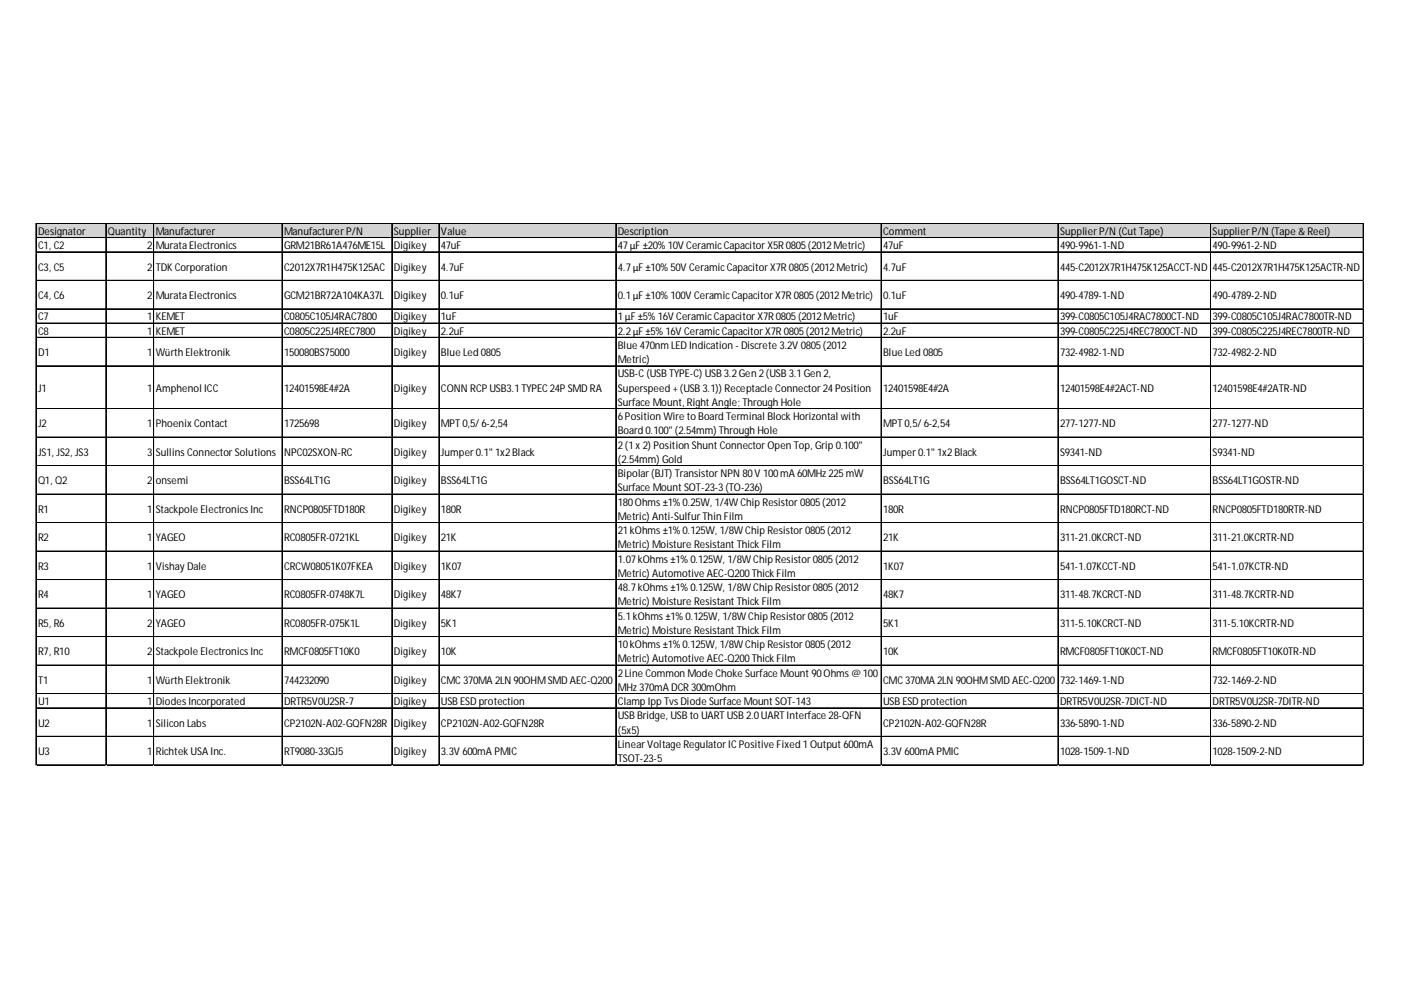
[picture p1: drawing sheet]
<svg xmlns="http://www.w3.org/2000/svg" width="297mm" height="210mm" viewBox="0 0 297 210" stroke-linecap="round" stroke-linejoin="round" font-family="sans-serif">
<defs><g id="words">
<g font-size="2.3">
<text x="8.1" y="49.8">Designator</text>
<text x="8.1" y="52.8">C1, C2</text>
<text x="22.9" y="49.8">Quantity</text>
<text x="31.2" y="52.8">2</text>
<text x="33" y="49.8">Manufacturer</text>
<text x="33" y="52.8">Murata Electronics</text>
<text x="60.2" y="49.8">Manufacturer P/N</text>
<text x="60.2" y="52.8">GRM21BR61A476ME15L</text>
<text x="83.5" y="49.8">Supplier</text>
<text x="83.5" y="52.8">Digikey</text>
<text x="93.5" y="49.8">Value</text>
<text x="93.5" y="52.8">47uF</text>
<text x="131" y="49.8">Description</text>
<text x="131" y="52.8">47µF ±20% 10V CeramicCapacitor X5R 0805(2012Metric)</text>
<text x="187.2" y="49.8">Comment</text>
<text x="187.2" y="52.8">47uF</text>
<text x="224.7" y="49.8">Supplier P/N (Cut Tape)</text>
<text x="224.7" y="52.8">490-9961-1-ND</text>
<text x="257.1" y="49.8">Supplier P/N (Tape &amp; Reel)</text>
<text x="257.1" y="52.8">490-9961-2-ND</text>
<text x="8.1" y="57.4">C3, C5</text>
<text x="31.2" y="57.4">2</text>
<text x="33" y="57.4">TDK Corporation</text>
<text x="60.2" y="57.4">C2012X7R1H475K125AC</text>
<text x="83.5" y="57.4">Digikey</text>
<text x="93.5" y="57.4">4.7uF</text>
<text x="131" y="57.4">4.7µF ±10% 50V CeramicCapacitor X7R 0805(2012Metric)</text>
<text x="187.2" y="57.4">4.7uF</text>
<text x="224.7" y="57.4">445-C2012X7R1H475K125ACCT-ND</text>
<text x="257.1" y="57.4">445-C2012X7R1H475K125ACTR-ND</text>
<text x="8.1" y="63.4">C4, C6</text>
<text x="31.2" y="63.4">2</text>
<text x="33" y="63.4">Murata Electronics</text>
<text x="60.2" y="63.4">GCM21BR72A104KA37L</text>
<text x="83.5" y="63.4">Digikey</text>
<text x="93.5" y="63.4">0.1uF</text>
<text x="131" y="63.4">0.1µF ±10% 100V CeramicCapacitor X7R 0805(2012Metric)</text>
<text x="187.2" y="63.4">0.1uF</text>
<text x="224.7" y="63.4">490-4789-1-ND</text>
<text x="257.1" y="63.4">490-4789-2-ND</text>
<text x="8.1" y="67.9">C7</text>
<text x="8.1" y="70.9">C8</text>
<text x="31.2" y="67.9">1</text>
<text x="31.2" y="70.9">1</text>
<text x="33" y="67.9">KEMET</text>
<text x="33" y="70.9">KEMET</text>
<text x="60.2" y="67.9">C0805C105J4RAC7800</text>
<text x="60.2" y="70.9">C0805C225J4REC7800</text>
<text x="83.5" y="67.9">Digikey</text>
<text x="83.5" y="70.9">Digikey</text>
<text x="93.5" y="67.9">1uF</text>
<text x="93.5" y="70.9">2.2uF</text>
<text x="131" y="67.9">1µF ±5% 16V CeramicCapacitor X7R 0805(2012Metric)</text>
<text x="131" y="70.9">2.2µF ±5% 16V CeramicCapacitor X7R 0805(2012Metric)</text>
<text x="187.2" y="67.9">1uF</text>
<text x="187.2" y="70.9">2.2uF</text>
<text x="224.7" y="67.9">399-C0805C105J4RAC7800CT-ND</text>
<text x="224.7" y="70.9">399-C0805C225J4REC7800CT-ND</text>
<text x="257.1" y="67.9">399-C0805C105J4RAC7800TR-ND</text>
<text x="257.1" y="70.9">399-C0805C225J4REC7800TR-ND</text>
<text x="8.1" y="75.5">D1</text>
<text x="31.2" y="75.5">1</text>
<text x="33" y="75.5">Würth Elektronik</text>
<text x="60.2" y="75.5">150080BS75000</text>
<text x="83.5" y="75.5">Digikey</text>
<text x="93.5" y="75.5">Blue Led 0805</text>
<text x="131" y="74">Blue 470nm LED Indication - Discrete 3.2V 0805(2012</text>
<text x="131" y="77">Metric)</text>
<text x="187.2" y="75.5">Blue Led 0805</text>
<text x="224.7" y="75.5">732-4982-1-ND</text>
<text x="257.1" y="75.5">732-4982-2-ND</text>
<text x="8.1" y="83">J1</text>
<text x="31.2" y="83">1</text>
<text x="33" y="83">Amphenol ICC</text>
<text x="60.2" y="83">12401598E4#2A</text>
<text x="83.5" y="83">Digikey</text>
<text x="93.5" y="83">CONN RCP USB3.1TYPEC 24P SMD RA</text>
<text x="131" y="80">USB-C (USB TYPE-C) USB 3.2Gen 2(USB 3.1Gen 2,</text>
<text x="131" y="83">Superspeed +(USB 3.1)) Receptacle Connector 24Position</text>
<text x="187.2" y="83">12401598E4#2A</text>
<text x="224.7" y="83">12401598E4#2ACT-ND</text>
<text x="257.1" y="83">12401598E4#2ATR-ND</text>
<text x="131" y="86.1">Surface Mount, Right Angle; Through Hole</text>
<text x="131" y="89.1">6Position Wire to Board Terminal Block Horizontal with</text>
<text x="8.1" y="90.6">J2</text>
<text x="31.2" y="90.6">1</text>
<text x="33" y="90.6">Phoenix Contact</text>
<text x="60.2" y="90.6">1725698</text>
<text x="83.5" y="90.6">Digikey</text>
<text x="93.5" y="90.6">MPT 0,5/ 6-2,54</text>
<text x="131" y="92.1">Board 0.100&quot; (2.54mm) Through Hole</text>
<text x="131" y="95.1">2(1x 2) Position Shunt Connector Open Top, Grip 0.100&quot;</text>
<text x="187.2" y="90.6">MPT 0,5/ 6-2,54</text>
<text x="224.7" y="90.6">277-1277-ND</text>
<text x="257.1" y="90.6">277-1277-ND</text>
<text x="8.1" y="96.6">JS1, JS2, JS3</text>
<text x="31.2" y="96.6">3</text>
<text x="33" y="96.6">Sullins Connector Solutions</text>
<text x="60.2" y="96.6">NPC02SXON-RC</text>
<text x="83.5" y="96.6">Digikey</text>
<text x="93.5" y="96.6">Jumper 0.1&quot; 1x2Black</text>
<text x="131" y="98.1">(2.54mm) Gold</text>
<text x="131" y="101.2">Bipolar (BJT) Transistor NPN 80V 100mA 60MHz 225mW</text>
<text x="187.2" y="96.6">Jumper 0.1&quot; 1x2Black</text>
<text x="224.7" y="96.6">S9341-ND</text>
<text x="257.1" y="96.6">S9341-ND</text>
<text x="8.1" y="102.7">Q1, Q2</text>
<text x="31.2" y="102.7">2</text>
<text x="33" y="102.7">onsemi</text>
<text x="60.2" y="102.7">BSS64LT1G</text>
<text x="83.5" y="102.7">Digikey</text>
<text x="93.5" y="102.7">BSS64LT1G</text>
<text x="131" y="104.2">Surface Mount SOT-23-3(TO-236)</text>
<text x="131" y="107.2">180Ohms ±1% 0.25W, 1/4W Chip Resistor 0805(2012</text>
<text x="187.2" y="102.7">BSS64LT1G</text>
<text x="224.7" y="102.7">BSS64LT1GOSCT-ND</text>
<text x="257.1" y="102.7">BSS64LT1GOSTR-ND</text>
<text x="8.1" y="108.7">R1</text>
<text x="31.2" y="108.7">1</text>
<text x="33" y="108.7">Stackpole ElectronicsInc</text>
<text x="60.2" y="108.7">RNCP0805FTD180R</text>
<text x="83.5" y="108.7">Digikey</text>
<text x="93.5" y="108.7">180R</text>
<text x="131" y="110.2">Metric) Anti-Sulfur Thin Film</text>
<text x="131" y="113.2">21kOhms ±1% 0.125W, 1/8W Chip Resistor 0805(2012</text>
<text x="187.2" y="108.7">180R</text>
<text x="224.7" y="108.7">RNCP0805FTD180RCT-ND</text>
<text x="257.1" y="108.7">RNCP0805FTD180RTR-ND</text>
<text x="8.1" y="114.8">R2</text>
<text x="31.2" y="114.8">1</text>
<text x="33" y="114.8">YAGEO</text>
<text x="60.2" y="114.8">RC0805FR-0721KL</text>
<text x="83.5" y="114.8">Digikey</text>
<text x="93.5" y="114.8">21K</text>
<text x="131" y="116.3">Metric) Moisture Resistant Thick Film</text>
<text x="131" y="119.3">1.07kOhms ±1% 0.125W, 1/8W Chip Resistor 0805(2012</text>
<text x="187.2" y="114.8">21K</text>
<text x="224.7" y="114.8">311-21.0KCRCT-ND</text>
<text x="257.1" y="114.8">311-21.0KCRTR-ND</text>
<text x="8.1" y="120.8">R3</text>
<text x="31.2" y="120.8">1</text>
<text x="33" y="120.8">Vishay Dale</text>
<text x="60.2" y="120.8">CRCW08051K07FKEA</text>
<text x="83.5" y="120.8">Digikey</text>
<text x="93.5" y="120.8">1K07</text>
<text x="131" y="122.3">Metric) Automotive AEC-Q200Thick Film</text>
<text x="131" y="125.3">48.7kOhms ±1% 0.125W, 1/8W Chip Resistor 0805(2012</text>
<text x="187.2" y="120.8">1K07</text>
<text x="224.7" y="120.8">541-1.07KCCT-ND</text>
<text x="257.1" y="120.8">541-1.07KCTR-ND</text>
<text x="8.1" y="126.8">R4</text>
<text x="31.2" y="126.8">1</text>
<text x="33" y="126.8">YAGEO</text>
<text x="60.2" y="126.8">RC0805FR-0748K7L</text>
<text x="83.5" y="126.8">Digikey</text>
<text x="93.5" y="126.8">48K7</text>
<text x="131" y="128.4">Metric) Moisture Resistant Thick Film</text>
<text x="131" y="131.4">5.1kOhms ±1% 0.125W, 1/8W Chip Resistor 0805(2012</text>
<text x="187.2" y="126.8">48K7</text>
<text x="224.7" y="126.8">311-48.7KCRCT-ND</text>
<text x="257.1" y="126.8">311-48.7KCRTR-ND</text>
<text x="8.1" y="132.9">R5, R6</text>
<text x="31.2" y="132.9">2</text>
<text x="33" y="132.9">YAGEO</text>
<text x="60.2" y="132.9">RC0805FR-075K1L</text>
<text x="83.5" y="132.9">Digikey</text>
<text x="93.5" y="132.9">5K1</text>
<text x="131" y="134.4">Metric) Moisture Resistant Thick Film</text>
<text x="131" y="137.4">10kOhms ±1% 0.125W, 1/8W Chip Resistor 0805(2012</text>
<text x="187.2" y="132.9">5K1</text>
<text x="224.7" y="132.9">311-5.10KCRCT-ND</text>
<text x="257.1" y="132.9">311-5.10KCRTR-ND</text>
<text x="8.1" y="138.9">R7, R10</text>
<text x="31.2" y="138.9">2</text>
<text x="33" y="138.9">Stackpole ElectronicsInc</text>
<text x="60.2" y="138.9">RMCF0805FT10K0</text>
<text x="83.5" y="138.9">Digikey</text>
<text x="93.5" y="138.9">10K</text>
<text x="131" y="140.4">Metric) Automotive AEC-Q200Thick Film</text>
<text x="131" y="143.5">2Line Common Mode Choke Surface Mount 90Ohms @ 100</text>
<text x="187.2" y="138.9">10K</text>
<text x="224.7" y="138.9">RMCF0805FT10K0CT-ND</text>
<text x="257.1" y="138.9">RMCF0805FT10K0TR-ND</text>
<text x="8.1" y="145">T1</text>
<text x="8.1" y="149.5">U1</text>
<text x="31.2" y="145">1</text>
<text x="31.2" y="149.5">1</text>
<text x="33" y="145">Würth Elektronik</text>
<text x="33" y="149.5">DiodesIncorporated</text>
<text x="60.2" y="145">744232090</text>
<text x="60.2" y="149.5">DRTR5V0U2SR-7</text>
<text x="83.5" y="145">Digikey</text>
<text x="83.5" y="149.5">Digikey</text>
<text x="93.5" y="145">CMC 370MA 2LN 90OHMSMD AEC-Q200</text>
<text x="93.5" y="149.5">USB ESD protection</text>
<text x="131" y="146.5">MHz 370mA DCR 300mOhm</text>
<text x="131" y="149.5">Clamp Ipp TvsDiode Surface Mount SOT-143</text>
<text x="187.2" y="145">CMC 370MA 2LN 90OHMSMD AEC-Q200</text>
<text x="187.2" y="149.5">USB ESD protection</text>
<text x="224.7" y="145">732-1469-1-ND</text>
<text x="224.7" y="149.5">DRTR5V0U2SR-7DICT-ND</text>
<text x="257.1" y="145">732-1469-2-ND</text>
<text x="257.1" y="149.5">DRTR5V0U2SR-7DITR-ND</text>
<text x="8.1" y="154">U2</text>
<text x="31.2" y="154">1</text>
<text x="33" y="154">Silicon Labs</text>
<text x="60.2" y="154">CP2102N-A02-GQFN28R</text>
<text x="83.5" y="154">Digikey</text>
<text x="93.5" y="154">CP2102N-A02-GQFN28R</text>
<text x="131" y="152.5">USB Bridge, USB to UART USB 2.0UART Interface 28-QFN</text>
<text x="131" y="155.5">(5x5)</text>
<text x="187.2" y="154">CP2102N-A02-GQFN28R</text>
<text x="224.7" y="154">336-5890-1-ND</text>
<text x="257.1" y="154">336-5890-2-ND</text>
<text x="8.1" y="160.1">U3</text>
<text x="31.2" y="160.1">1</text>
<text x="33" y="160.1">Richtek USA Inc.</text>
<text x="60.2" y="160.1">RT9080-33GJ5</text>
<text x="83.5" y="160.1">Digikey</text>
<text x="93.5" y="160.1">3.3V 600mA PMIC</text>
<text x="131" y="158.6">Linear Voltage Regulator IC Positive Fixed 1Output 600mA</text>
<text x="131" y="161.6">TSOT-23-5</text>
<text x="187.2" y="160.1">3.3V 600mA PMIC</text>
<text x="224.7" y="160.1">1028-1509-1-ND</text>
<text x="257.1" y="160.1">1028-1509-2-ND</text>
</g>
</g></defs>
<path d="M7.7 47.4h281.5v3.1h-281.5z" fill="#d3d3d3"/>
<g fill="none" stroke="#000" stroke-width=".21">
<path d="M7.6 47.3v115M7.7 47.3v115M7.8 47.3h281.4M7.8 47.4h281.4M7.8 50.4h281.4M7.8 53.4h281.4M7.8 53.5h281.4M7.8 59.4h281.4M7.8 59.5h281.4M22.4 47.5v114.8M22.5 47.5v114.8M32.6 47.5v114.8"/>
<path d="M59.8 47.5v114.8M59.9 47.5v114.8M83.1 47.5v114.8M93 47.5v114.8M93.1 47.5v114.8M130.5 47.5v114.8M130.6 47.5v114.8M186.8 47.5v114.8M186.9 47.5v114.8M224.3 47.5v114.8M224.4 47.5v114.8M256.7 47.5v114.8"/>
<path d="M289 47.5v114.8M289.1 47.5v114.8M7.8 65.5h281.4M7.8 68.5h281.4M7.8 68.6h281.4M7.8 71.5h281.4M7.8 71.6h281.4M7.8 77.6h281.4M7.8 86.6h281.4M7.8 86.7h281.4M7.8 92.7h281.4M7.8 98.7h281.4"/>
<path d="M7.8 98.8h281.4M7.8 104.7h281.4M7.8 104.8h281.4M7.8 110.8h281.4M7.8 110.9h281.4M7.8 116.8h281.4M7.8 116.9h281.4M7.8 122.9h281.4M7.8 128.9h281.4M7.8 129h281.4M7.8 135h281.4M7.8 141h281.4"/>
<path d="M7.8 141.1h281.4M7.8 147h281.4M7.8 147.1h281.4M7.8 150.1h281.4M7.8 156.1h281.4M7.8 156.2h281.4M7.8 162.2h281.4"/>
</g>
<path d="M7.6 162.3v.1" fill="none" stroke="#d4d4d4" stroke-width=".21"/>
<path d="M7.6 162.3l.2 .1z" fill="#d4d4d4"/>
<path d="M22.4 162.3v.1" fill="none" stroke="#d4d4d4" stroke-width=".21"/>
<path d="M22.4 162.3l.2 .1z" fill="#d4d4d4"/>
<path d="M32.6 162.3v.1" fill="none" stroke="#d4d4d4" stroke-width=".21"/>
<path d="M32.6 162.3l.1 .1z" fill="#d4d4d4"/>
<path d="M59.8 162.3v.1" fill="none" stroke="#d4d4d4" stroke-width=".21"/>
<path d="M59.8 162.3l.1 .1z" fill="#d4d4d4"/>
<path d="M83.1 162.3v.1" fill="none" stroke="#d4d4d4" stroke-width=".21"/>
<path d="M83.1 162.3l.1 .1z" fill="#d4d4d4"/>
<path d="M93 162.3v.1" fill="none" stroke="#d4d4d4" stroke-width=".21"/>
<path d="M93 162.3l.2 .1z" fill="#d4d4d4"/>
<path d="M130.5 162.3v.1" fill="none" stroke="#d4d4d4" stroke-width=".21"/>
<path d="M130.5 162.3l.2 .1z" fill="#d4d4d4"/>
<path d="M186.8 162.3v.1" fill="none" stroke="#d4d4d4" stroke-width=".21"/>
<path d="M186.8 162.3l.1 .1z" fill="#d4d4d4"/>
<path d="M224.3 162.3v.1" fill="none" stroke="#d4d4d4" stroke-width=".21"/>
<path d="M224.3 162.3l.1 .1z" fill="#d4d4d4"/>
<path d="M256.7 162.3v.1" fill="none" stroke="#d4d4d4" stroke-width=".21"/>
<path d="M256.7 162.3l.1 .1z" fill="#d4d4d4"/>
<path d="M289 162.3v.1" fill="none" stroke="#d4d4d4" stroke-width=".21"/>
<path d="M289 162.3l.2 .1z" fill="#d4d4d4"/>
<path d="M289.2 53.4h.1" fill="none" stroke="#d4d4d4" stroke-width=".21"/>
<path d="M289.2 53.4v.1z" fill="#d4d4d4"/>
<path d="M289.2 59.4h.1" fill="none" stroke="#d4d4d4" stroke-width=".21"/>
<path d="M289.2 59.4v.2z" fill="#d4d4d4"/>
<path d="M289.2 65.5h.1" fill="none" stroke="#d4d4d4" stroke-width=".21"/>
<path d="M289.2 65.5v.1z" fill="#d4d4d4"/>
<path d="M289.2 68.5h.1" fill="none" stroke="#d4d4d4" stroke-width=".21"/>
<path d="M289.2 68.5v.1z" fill="#d4d4d4"/>
<path d="M289.2 71.5h.1" fill="none" stroke="#d4d4d4" stroke-width=".21"/>
<path d="M289.2 71.5v.2z" fill="#d4d4d4"/>
<path d="M289.2 77.6h.1" fill="none" stroke="#d4d4d4" stroke-width=".21"/>
<path d="M289.2 77.6v.1z" fill="#d4d4d4"/>
<path d="M289.2 86.6h.1" fill="none" stroke="#d4d4d4" stroke-width=".21"/>
<path d="M289.2 86.6v.2z" fill="#d4d4d4"/>
<path d="M289.2 92.7h.1" fill="none" stroke="#d4d4d4" stroke-width=".21"/>
<path d="M289.2 92.7v.1z" fill="#d4d4d4"/>
<path d="M289.2 98.7h.1" fill="none" stroke="#d4d4d4" stroke-width=".21"/>
<path d="M289.2 98.7v.2z" fill="#d4d4d4"/>
<path d="M289.2 104.7h.1" fill="none" stroke="#d4d4d4" stroke-width=".21"/>
<path d="M289.2 104.7v.2z" fill="#d4d4d4"/>
<path d="M289.2 110.8h.1" fill="none" stroke="#d4d4d4" stroke-width=".21"/>
<path d="M289.2 110.8v.1z" fill="#d4d4d4"/>
<path d="M289.2 116.8h.1" fill="none" stroke="#d4d4d4" stroke-width=".21"/>
<path d="M289.2 116.8v.2z" fill="#d4d4d4"/>
<path d="M289.2 122.9h.1" fill="none" stroke="#d4d4d4" stroke-width=".21"/>
<path d="M289.2 122.9v.1z" fill="#d4d4d4"/>
<path d="M289.2 128.9h.1" fill="none" stroke="#d4d4d4" stroke-width=".21"/>
<path d="M289.2 128.9v.2z" fill="#d4d4d4"/>
<path d="M289.2 135h.1" fill="none" stroke="#d4d4d4" stroke-width=".21"/>
<path d="M289.2 135v.1z" fill="#d4d4d4"/>
<path d="M289.2 141h.1" fill="none" stroke="#d4d4d4" stroke-width=".21"/>
<path d="M289.2 141v.2z" fill="#d4d4d4"/>
<path d="M289.2 147h.1" fill="none" stroke="#d4d4d4" stroke-width=".21"/>
<path d="M289.2 147v.2z" fill="#d4d4d4"/>
<path d="M289.2 150.1h.1" fill="none" stroke="#d4d4d4" stroke-width=".21"/>
<path d="M289.2 150.1v.1z" fill="#d4d4d4"/>
<path d="M289.2 156.1h.1" fill="none" stroke="#d4d4d4" stroke-width=".21"/>
<path d="M289.2 156.1v.2z" fill="#d4d4d4"/>
<path d="M289.2 162.2h.1" fill="none" stroke="#d4d4d4" stroke-width=".21"/>
<path d="M289.2 162.2v.1z" fill="#d4d4d4"/>
<use href="#words"/>
</svg>
